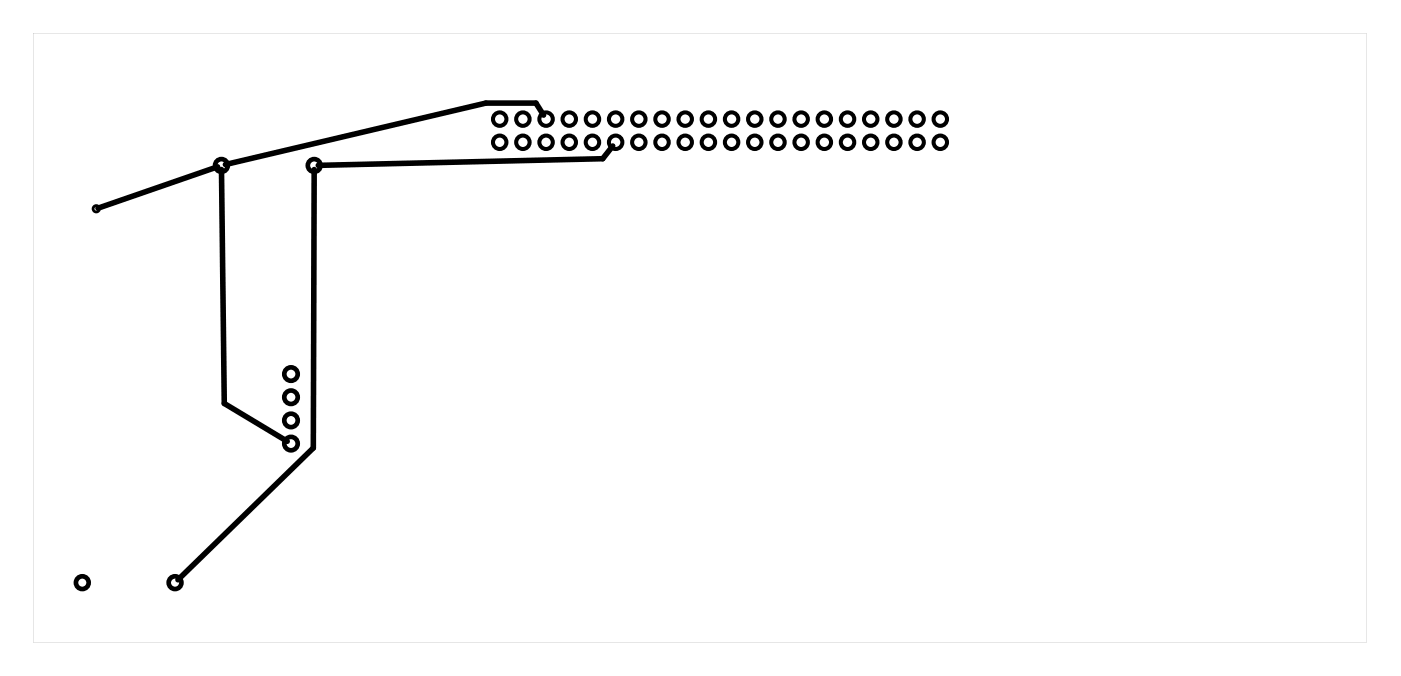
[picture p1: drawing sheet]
<svg xmlns="http://www.w3.org/2000/svg" width="153mm" height="74mm" viewBox="0 0 153 74" stroke-linecap="round" stroke-linejoin="round" font-family="sans-serif">
<path d="M3.6 3.6h146.1v66.8h-146.1zM3.6 3.6v66.8h146.1v-66.8z" fill="#000"/>
<g fill="none" stroke="#000" stroke-width=".44">
<circle cx="54.7" cy="15.6" r=".74"/>
<circle cx="54.7" cy="13.1" r=".74"/>
<circle cx="57.3" cy="15.6" r=".74"/>
<circle cx="57.3" cy="13.1" r=".74"/>
<circle cx="59.8" cy="15.6" r=".74"/>
<circle cx="59.8" cy="13.1" r=".74"/>
<circle cx="62.4" cy="15.6" r=".74"/>
<circle cx="62.4" cy="13.1" r=".74"/>
<circle cx="64.9" cy="15.6" r=".74"/>
<circle cx="64.9" cy="13.1" r=".74"/>
<circle cx="67.4" cy="15.6" r=".74"/>
<circle cx="67.4" cy="13.1" r=".74"/>
<circle cx="70" cy="15.6" r=".74"/>
<circle cx="70" cy="13.1" r=".74"/>
<circle cx="72.5" cy="15.6" r=".74"/>
<circle cx="72.5" cy="13.1" r=".74"/>
<circle cx="75.1" cy="15.6" r=".74"/>
<circle cx="75.1" cy="13.1" r=".74"/>
<circle cx="77.6" cy="15.6" r=".74"/>
<circle cx="77.6" cy="13.1" r=".74"/>
<circle cx="80.1" cy="15.6" r=".74"/>
<circle cx="80.1" cy="13.1" r=".74"/>
<circle cx="82.7" cy="15.6" r=".74"/>
<circle cx="82.7" cy="13.1" r=".74"/>
<circle cx="85.2" cy="15.6" r=".74"/>
<circle cx="85.2" cy="13.1" r=".74"/>
<circle cx="87.8" cy="15.6" r=".74"/>
<circle cx="87.8" cy="13.1" r=".74"/>
<circle cx="90.3" cy="15.6" r=".74"/>
<circle cx="90.3" cy="13.1" r=".74"/>
<circle cx="92.8" cy="15.6" r=".74"/>
<circle cx="92.8" cy="13.1" r=".74"/>
<circle cx="95.4" cy="15.6" r=".74"/>
<circle cx="95.4" cy="13.1" r=".74"/>
<circle cx="97.9" cy="15.6" r=".74"/>
<circle cx="97.9" cy="13.1" r=".74"/>
<circle cx="100.5" cy="15.6" r=".74"/>
<circle cx="100.5" cy="13.1" r=".74"/>
<circle cx="103" cy="15.6" r=".74"/>
<circle cx="103" cy="13.1" r=".74"/>
</g>
<g fill="none" stroke="#000" stroke-width=".51">
<circle cx="24.3" cy="18.1" r=".7"/>
<circle cx="34.4" cy="18.1" r=".7"/>
<circle cx="31.9" cy="41" r=".74"/>
<circle cx="31.9" cy="43.5" r=".74"/>
<circle cx="31.9" cy="48.6" r=".74"/>
<circle cx="31.9" cy="46.1" r=".74"/>
<circle cx="9" cy="63.9" r=".7"/>
<circle cx="19.2" cy="63.9" r=".7"/>
</g>
<circle cx="10.5" cy="22.9" r=".35" fill="none" stroke="#000" stroke-width=".3"/>
<path d="M23.8 18.3l-13.1 4.5M24.3 18.6l.3 25.6 6.9 4.2M34.4 18.6l-.1 30.5-14.8 14.4M59.5 12.6l-.8-1.3h-5.5l-28.5 6.7M67.1 16l-1.1 1.4-31.1 .7" fill="none" stroke="#000" stroke-width=".61"/>
</svg>
